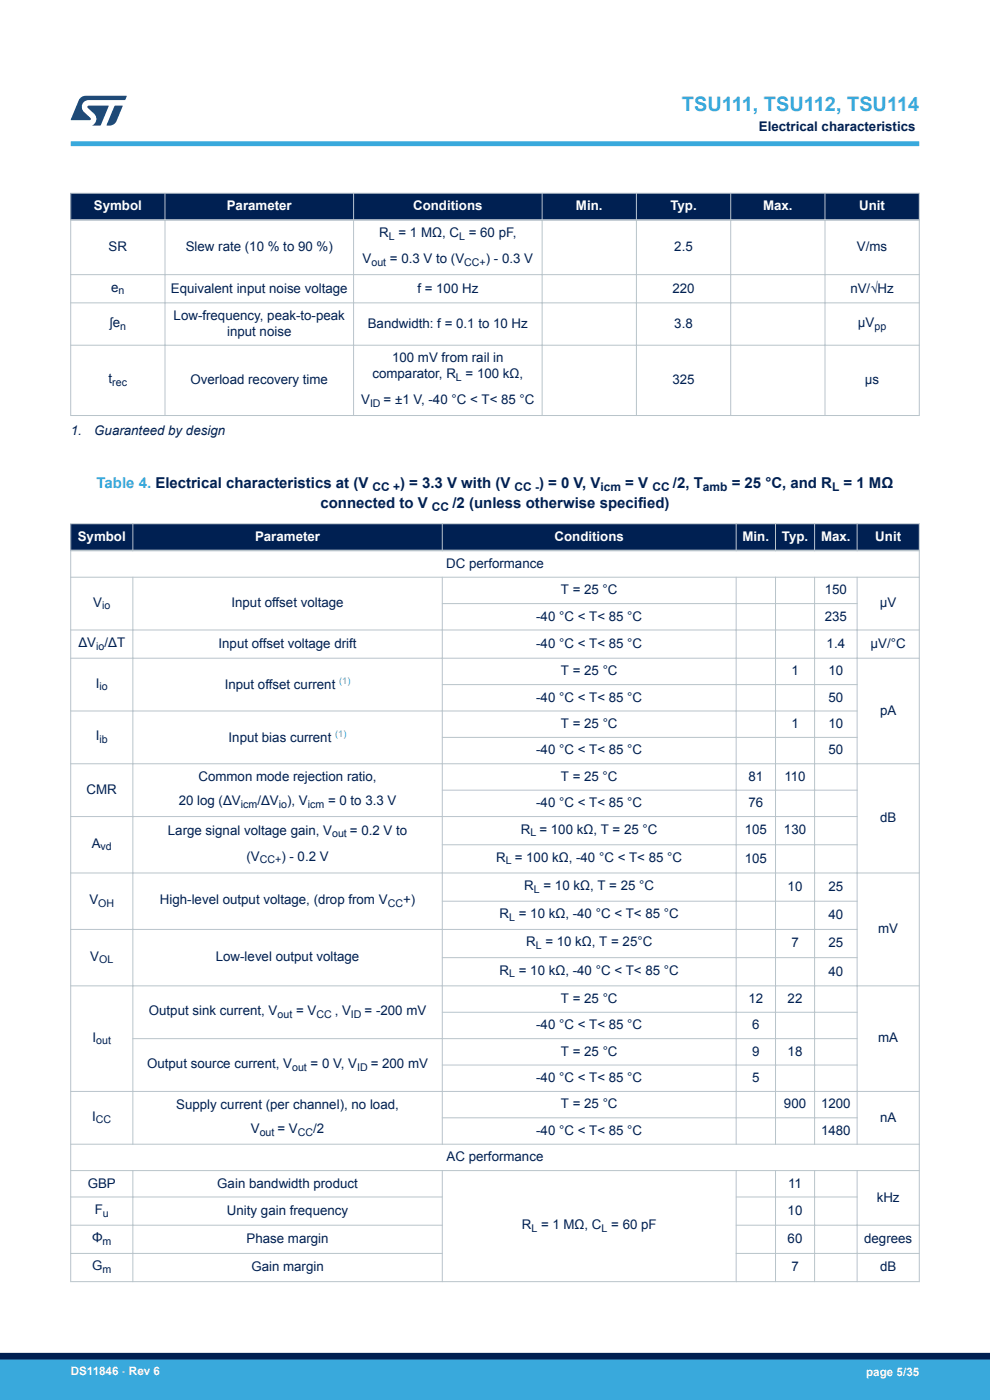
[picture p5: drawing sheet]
<svg xmlns="http://www.w3.org/2000/svg" width="210mm" height="297mm" viewBox="0 0 210 297" stroke-linecap="round" stroke-linejoin="round" font-family="sans-serif">
<defs><g id="words">
<text font-size="4.2" fill="#39a9dc" x="144.6" y="23.5">TSU111, TSU112, TSU114</text>
<text font-size="3.2" fill="#39a9dc" x="20.5" y="103.4">Table 4. Electrical characteristics at (V</text>
<g font-size="3.2" fill="#002052">
<text x="68" y="107.7">connected to V</text>
<text x="84.9" y="103.4">) = 3.3 V with (V</text>
<text x="96" y="107.7">/2 (unless otherwise specified)</text>
<text x="114.4" y="103.4">) = 0 V, V</text>
<text x="132.6" y="103.4">= V</text>
<text x="142.8" y="103.4">/2, T</text>
<text x="155.2" y="103.4">= 25 °C, and R</text>
<text x="178.9" y="103.4">= 1 MΩ</text>
</g>
<g font-size="2.8" fill="#002052">
<text x="161" y="27.9">Electrical characteristics</text>
<text x="23" y="53.3">SR</text>
<text x="39.4" y="53.3">Slew rate (10 % to 90 %)</text>
<text x="80.5" y="50.4">R</text>
<text x="84.5" y="50.4">= 1 MΩ, C</text>
<text x="99.4" y="50.4">= 60 pF,</text>
<text x="143" y="53.3">2.5</text>
<text x="181.8" y="53.3">V/ms</text>
<text x="76.9" y="55.9">V</text>
<text x="82.7" y="55.9">= 0.3 V to (V</text>
<text x="103.1" y="55.9">) - 0.3 V</text>
<text x="23.6" y="61.9">e</text>
<text x="36.2" y="62.1">Equivalent input noise voltage</text>
<text x="88.5" y="62.1">f = 100 Hz</text>
<text x="142.6" y="62.1">220</text>
<text x="180.4" y="62.1">nV/√Hz</text>
<text x="23.3" y="69.4">ʃe</text>
<text x="36.8" y="67.9">Low-frequency, peak-to-peak</text>
<text x="48.2" y="71.3">input noise</text>
<text x="78" y="69.6">Bandwidth: f = 0.1 to 10 Hz</text>
<text x="143" y="69.6">3.8</text>
<text x="182" y="69.4">µV</text>
<text x="83.2" y="76.8">100 mV from rail in</text>
<text x="23" y="81.3">t</text>
<text x="40.4" y="81.5">Overload recovery time</text>
<text x="79" y="80.2">comparator, R</text>
<text x="98.8" y="80.2">= 100 kΩ,</text>
<text x="142.6" y="81.5">325</text>
<text x="183.5" y="81.5">µs</text>
<text x="76.6" y="85.8">V</text>
<text x="81.4" y="85.8">= ±1 V, -40 °C &lt; T&lt; 85 °C</text>
<text x="15" y="92.2">1.</text>
<text x="20" y="92.2">Guaranteed by design</text>
<text x="94.6" y="120.5">DC performance</text>
<text x="19.8" y="128.7">V</text>
<text x="49.1" y="128.9">Input offset voltage</text>
<text x="113.7" y="131.7">-40 °C &lt; T&lt; 85 °C</text>
<text x="119" y="126.1">T = 25 °C</text>
<text x="175" y="126.1">150</text>
<text x="175" y="131.7">235</text>
<text x="186.7" y="128.9">µV</text>
<text x="16.6" y="137.3">ΔV /ΔT</text>
<text x="46.4" y="137.5">Input offset voltage drift</text>
<text x="113.7" y="137.5">-40 °C &lt; T&lt; 85 °C</text>
<text x="175.3" y="137.5">1.4</text>
<text x="184.7" y="137.5">μV/°C</text>
<text x="119" y="143.2">T = 25 °C</text>
<text x="167.9" y="143.2">1</text>
<text x="175.7" y="143.2">10</text>
<text x="20.3" y="145.9">I</text>
<text x="47.7" y="146.1">Input offset current</text>
<text x="113.7" y="148.8">-40 °C &lt; T&lt; 85 °C</text>
<text x="175.7" y="148.8">50</text>
<text x="119" y="154.4">T = 25 °C</text>
<text x="167.9" y="154.4">1</text>
<text x="175.7" y="154.4">10</text>
<text x="186.7" y="151.6">pA</text>
<text x="20.3" y="157">I</text>
<text x="48.5" y="157.3">Input bias current</text>
<text x="113.7" y="160">-40 °C &lt; T&lt; 85 °C</text>
<text x="175.7" y="160">50</text>
<text x="42.1" y="165.7">Common mode rejection ratio,</text>
<text x="119" y="165.6">T = 25 °C</text>
<text x="158.8" y="165.6">81</text>
<text x="166.4" y="165.6">110</text>
<text x="18.4" y="168.4">CMR</text>
<text x="37.9" y="170.8">20 log (ΔV</text>
<text x="54.6" y="170.8">/ΔV ), V</text>
<text x="69.6" y="170.8">= 0 to 3.3 V</text>
<text x="113.7" y="171.2">-40 °C &lt; T&lt; 85 °C</text>
<text x="158.8" y="171.2">76</text>
<text x="19.5" y="179.8">A</text>
<text x="35.6" y="177.1">Large signal voltage gain, V</text>
<text x="74.2" y="177.1">= 0.2 V to</text>
<text x="110.5" y="176.8">R = 100 kΩ, T = 25 °C</text>
<text x="158" y="177">105</text>
<text x="166.3" y="177">130</text>
<text x="186.7" y="174.4">dB</text>
<text x="52.3" y="182.6">(V</text>
<text x="59.7" y="182.6">) - 0.2 V</text>
<text x="105.3" y="182.8">R = 100 kΩ, -40 °C &lt; T&lt; 85 °C</text>
<text x="158" y="183">105</text>
<text x="19" y="191.8">V</text>
<text x="33.9" y="191.8">High-level output voltage, (drop from V</text>
<text x="85.5" y="191.8">+)</text>
<text x="111.2" y="188.8">R</text>
<text x="115.3" y="188.8">= 10 kΩ, T = 25 °C</text>
<text x="167.1" y="189">10</text>
<text x="175.7" y="189">25</text>
<text x="106" y="194.8">R</text>
<text x="110.1" y="194.8">= 10 kΩ, -40 °C &lt; T&lt; 85 °C</text>
<text x="175.7" y="195">40</text>
<text x="186.3" y="198">mV</text>
<text x="19.1" y="203.8">V</text>
<text x="45.8" y="204">Low-level output voltage</text>
<text x="111.6" y="200.8">R</text>
<text x="115.7" y="200.8">= 10 kΩ, T = 25°C</text>
<text x="167.9" y="201">7</text>
<text x="175.7" y="201">25</text>
<text x="106" y="206.8">R</text>
<text x="110.1" y="206.8">= 10 kΩ, -40 °C &lt; T&lt; 85 °C</text>
<text x="175.7" y="207">40</text>
<text x="31.6" y="215.4">Output sink current, V</text>
<text x="62.8" y="215.4">= V</text>
<text x="71" y="215.4">, V</text>
<text x="77.3" y="215.4">= -200 mV</text>
<text x="119" y="212.8">T = 25 °C</text>
<text x="158.8" y="212.8">12</text>
<text x="167.1" y="212.8">22</text>
<text x="19.6" y="221">I</text>
<text x="113.7" y="218.4">-40 °C &lt; T&lt; 85 °C</text>
<text x="159.5" y="218.4">6</text>
<text x="186.3" y="221.2">mA</text>
<text x="31.2" y="226.6">Output source current, V</text>
<text x="65.9" y="226.6">= 0 V, V</text>
<text x="78.6" y="226.6">= 200 mV</text>
<text x="119" y="224">T = 25 °C</text>
<text x="159.5" y="224">9</text>
<text x="167.1" y="224">18</text>
<text x="113.7" y="229.6">-40 °C &lt; T&lt; 85 °C</text>
<text x="159.5" y="229.6">5</text>
<text x="19.6" y="237.8">I</text>
<text x="37.4" y="235.2">Supply current (per channel), no load,</text>
<text x="119" y="235.2">T = 25 °C</text>
<text x="166.3" y="235.2">900</text>
<text x="174.2" y="235.2">1200</text>
<text x="186.7" y="238">nA</text>
<text x="53.2" y="240.3">V</text>
<text x="58.9" y="240.3">= V</text>
<text x="66.4" y="240.3">/2</text>
<text x="113.7" y="240.7">-40 °C &lt; T&lt; 85 °C</text>
<text x="174.2" y="240.7">1480</text>
<text x="18.6" y="251.9">GBP</text>
<text x="46.1" y="251.9">Gain bandwidth product</text>
<text x="94.7" y="246.3">AC performance</text>
<text x="167.2" y="251.9">11</text>
<text x="20.1" y="257.5">F</text>
<text x="48.1" y="257.7">Unity gain frequency</text>
<text x="167.1" y="257.7">10</text>
<text x="186" y="254.9">kHz</text>
<text x="19.5" y="263.5">Φ</text>
<text x="52.3" y="263.7">Phase margin</text>
<text x="110.7" y="260.7">R</text>
<text x="114.8" y="260.7">= 1 MΩ, C</text>
<text x="129.6" y="260.7">= 60 pF</text>
<text x="167.1" y="263.7">60</text>
<text x="183.3" y="263.7">degrees</text>
<text x="19.6" y="269.5">G</text>
<text x="53.3" y="269.7">Gain margin</text>
<text x="167.9" y="269.7">7</text>
<text x="186.7" y="269.7">dB</text>
</g>
<g font-size="2.8" fill="#fff">
<text x="19.9" y="44.6">Symbol</text>
<text x="48.1" y="44.6">Parameter</text>
<text x="87.6" y="44.6">Conditions</text>
<text x="122.2" y="44.6">Min.</text>
<text x="142.2" y="44.6">Typ.</text>
<text x="161.9" y="44.6">Max.</text>
<text x="182.3" y="44.6">Unit</text>
<text x="16.5" y="114.7">Symbol</text>
<text x="54.1" y="114.7">Parameter</text>
<text x="117.6" y="114.7">Conditions</text>
<text x="157.5" y="114.7">Min.</text>
<text x="165.9" y="114.7">Typ.</text>
<text x="174.2" y="114.7">Max.</text>
<text x="185.7" y="114.7">Unit</text>
</g>
<g font-size="2.5" fill="#002052">
<text x="79" y="104.1">CC +</text>
<text x="109.1" y="104.1">CC -</text>
<text x="127.4" y="104.1">icm</text>
<text x="138.4" y="104.1">CC</text>
<text x="149.1" y="104.1">amb</text>
<text x="176.5" y="104.1">L</text>
<text x="91.6" y="108.3">CC</text>
</g>
<g font-size="2.5" fill="#fff">
<text x="15" y="291.6">DS11846 - Rev 6</text>
<text x="183.7" y="291.9">page 5/35</text>
</g>
<g font-size="2.3" fill="#002052">
<text x="82.5" y="50.9">L</text>
<text x="97.4" y="50.9">L</text>
<text x="78.8" y="56.5">out</text>
<text x="98.5" y="56.5">CC+</text>
<text x="25.2" y="62.4">n</text>
<text x="25.5" y="69.9">n</text>
<text x="185.5" y="69.9">pp</text>
<text x="23.8" y="81.9">rec</text>
<text x="96.7" y="80.8">L</text>
<text x="78.5" y="86.3">ΙD</text>
<text x="21.7" y="129.2">io</text>
<text x="20.4" y="137.8">io</text>
<text x="21.1" y="146.4">io</text>
<text x="21.1" y="157.6">ib</text>
<text x="51.1" y="171.4">icm</text>
<text x="59.1" y="171.4">io</text>
<text x="65.3" y="171.4">icm</text>
<text x="70.5" y="177.6">out</text>
<text x="112.5" y="177.4">L</text>
<text x="21.3" y="180.4">vd</text>
<text x="55.1" y="183.2">CC+</text>
<text x="107.3" y="183.4">L</text>
<text x="113.3" y="189.4">L</text>
<text x="20.8" y="192.4">OH</text>
<text x="82.2" y="192.4">CC</text>
<text x="108" y="195.4">L</text>
<text x="113.6" y="201.3">L</text>
<text x="21" y="204.3">OL</text>
<text x="108" y="207.3">L</text>
<text x="58.9" y="215.9">out</text>
<text x="67.1" y="215.9">CC</text>
<text x="74.4" y="215.9">ΙD</text>
<text x="20.4" y="221.5">out</text>
<text x="62" y="227.1">out</text>
<text x="75.7" y="227.1">ΙD</text>
<text x="20.4" y="238.3">CC</text>
<text x="55.1" y="240.9">out</text>
<text x="63.2" y="240.9">CC</text>
<text x="21.8" y="258.1">u</text>
<text x="112.7" y="261.3">L</text>
<text x="127.6" y="261.3">L</text>
<text x="21.8" y="264.1">m</text>
<text x="21.7" y="270.1">m</text>
</g>
<g font-size="2" fill="#39a9dc">
<text x="71.9" y="145.2">(1)</text>
<text x="71.1" y="156.4">(1)</text>
</g>
</g></defs>
<g fill="#002052">
<path d="M15 41h180v5.7h-180z" fill-rule="evenodd"/>
<path d="M15 41h180v5.7h-180z" fill-rule="evenodd"/>
</g>
<g fill="none" stroke="#b9c4ca" stroke-width=".21">
<path d="M14.9 58.3h180.2M14.9 41h180.2M15 40.9v47.4M35 40.9v47.4M75 40.9v47.4M115 40.9v47.4M135 40.9v47.4M155 40.9v47.4M175 40.9v47.4M195 40.9v47.4M14.9 64.3h180.2M14.9 73.2h180.2"/>
<path d="M14.9 88.1h180.2"/>
</g>
<path d="M14.9 46.7h180.2" fill="none" stroke="#b9c4ca" stroke-width=".35"/>
<g fill="#002052">
<path d="M15 111.1h180v5.7h-180z" fill-rule="evenodd"/>
<path d="M15 111.1h180v5.7h-180z" fill-rule="evenodd"/>
</g>
<g fill="none" stroke="#b9c4ca" stroke-width=".21">
<path d="M14.9 111.1h180.2M15 111v161M28.2 111v6M93.8 111v6M156.2 111v6M164.5 111v6M172.8 111v6M181.8 111v6M195 111v161M14.9 133.6h180.2M14.9 139.6h180.2M14.9 122.5h180.2"/>
<path d="M28.2 122.3v120.5M93.7 128.1h88.2M93.8 122.3v120.5M156.2 122.3v120.5M164.5 122.3v120.5M172.8 122.3v120.5M181.8 122.3v120.5M14.9 150.8h167M93.7 145.2h88.2M93.7 156.4h88.2M14.9 162h180.2M14.9 173.2h167"/>
<path d="M93.7 167.6h88.2M93.7 179.2h88.2M93.7 191.2h88.2M181.9 197.2h-167M195.1 185.2h-180.2M93.7 203.2h88.2M93.7 214.7h88.2M195.1 209.1h-180.2M14.9 231.5h180.2M93.7 225.9h88.2M93.7 237.1h88.2M181.9 220.3h-153.8"/>
<path d="M14.9 253.9h79M14.9 259.9h79M14.9 242.7h180.2M14.9 248.3h180.2M28.2 248.2v23.8M93.8 248.2v23.8M156.1 253.9h25.8M156.1 259.9h39M156.2 248.2v23.8M164.5 248.2v23.8M172.8 248.2v23.8M181.8 248.2v23.8"/>
<path d="M14.9 265.9h79M14.9 271.9h180.2M156.1 265.9h39"/>
</g>
<path d="M14.9 116.8h180.2" fill="none" stroke="#b9c4ca" stroke-width=".35"/>
<path d="M15 30.5h180" fill="none" stroke="#39a9dc" stroke-width="1"/>
<g fill="#005288">
<path d="M17.1 20.7l1.1-.4 8.7 .1-.4 .8h-7.6a1.45 1.45 0 0 0-1.4 .9 1.45 1.45 0 0 0 .2 1.6l1.5 1.3v.4l-4.2 .1 1.7-4.2z"/>
<path d="M24.3 22.4l1.7 .1-1.3 3.2a1.6 1.6 0 0 1-1.5 .9l-.6-.1z"/>
<path d="M18.6 22.5h4.5l-1.8 4.1h-1.7a1.54 1.54 0 0 0 .4-2.4l-1.4-1.3z"/>
</g>
<g fill="#39a9dc">
<path d="M0 288.4h210v8.6h-210z" fill-rule="evenodd"/>
<path d="M-.1 288.4h210.2v4.4h-210.2z" fill-rule="evenodd"/>
</g>
<path d="M0 287.7h210" fill="none" stroke="#002052" stroke-width="1.4"/>
<use href="#words"/>
</svg>
